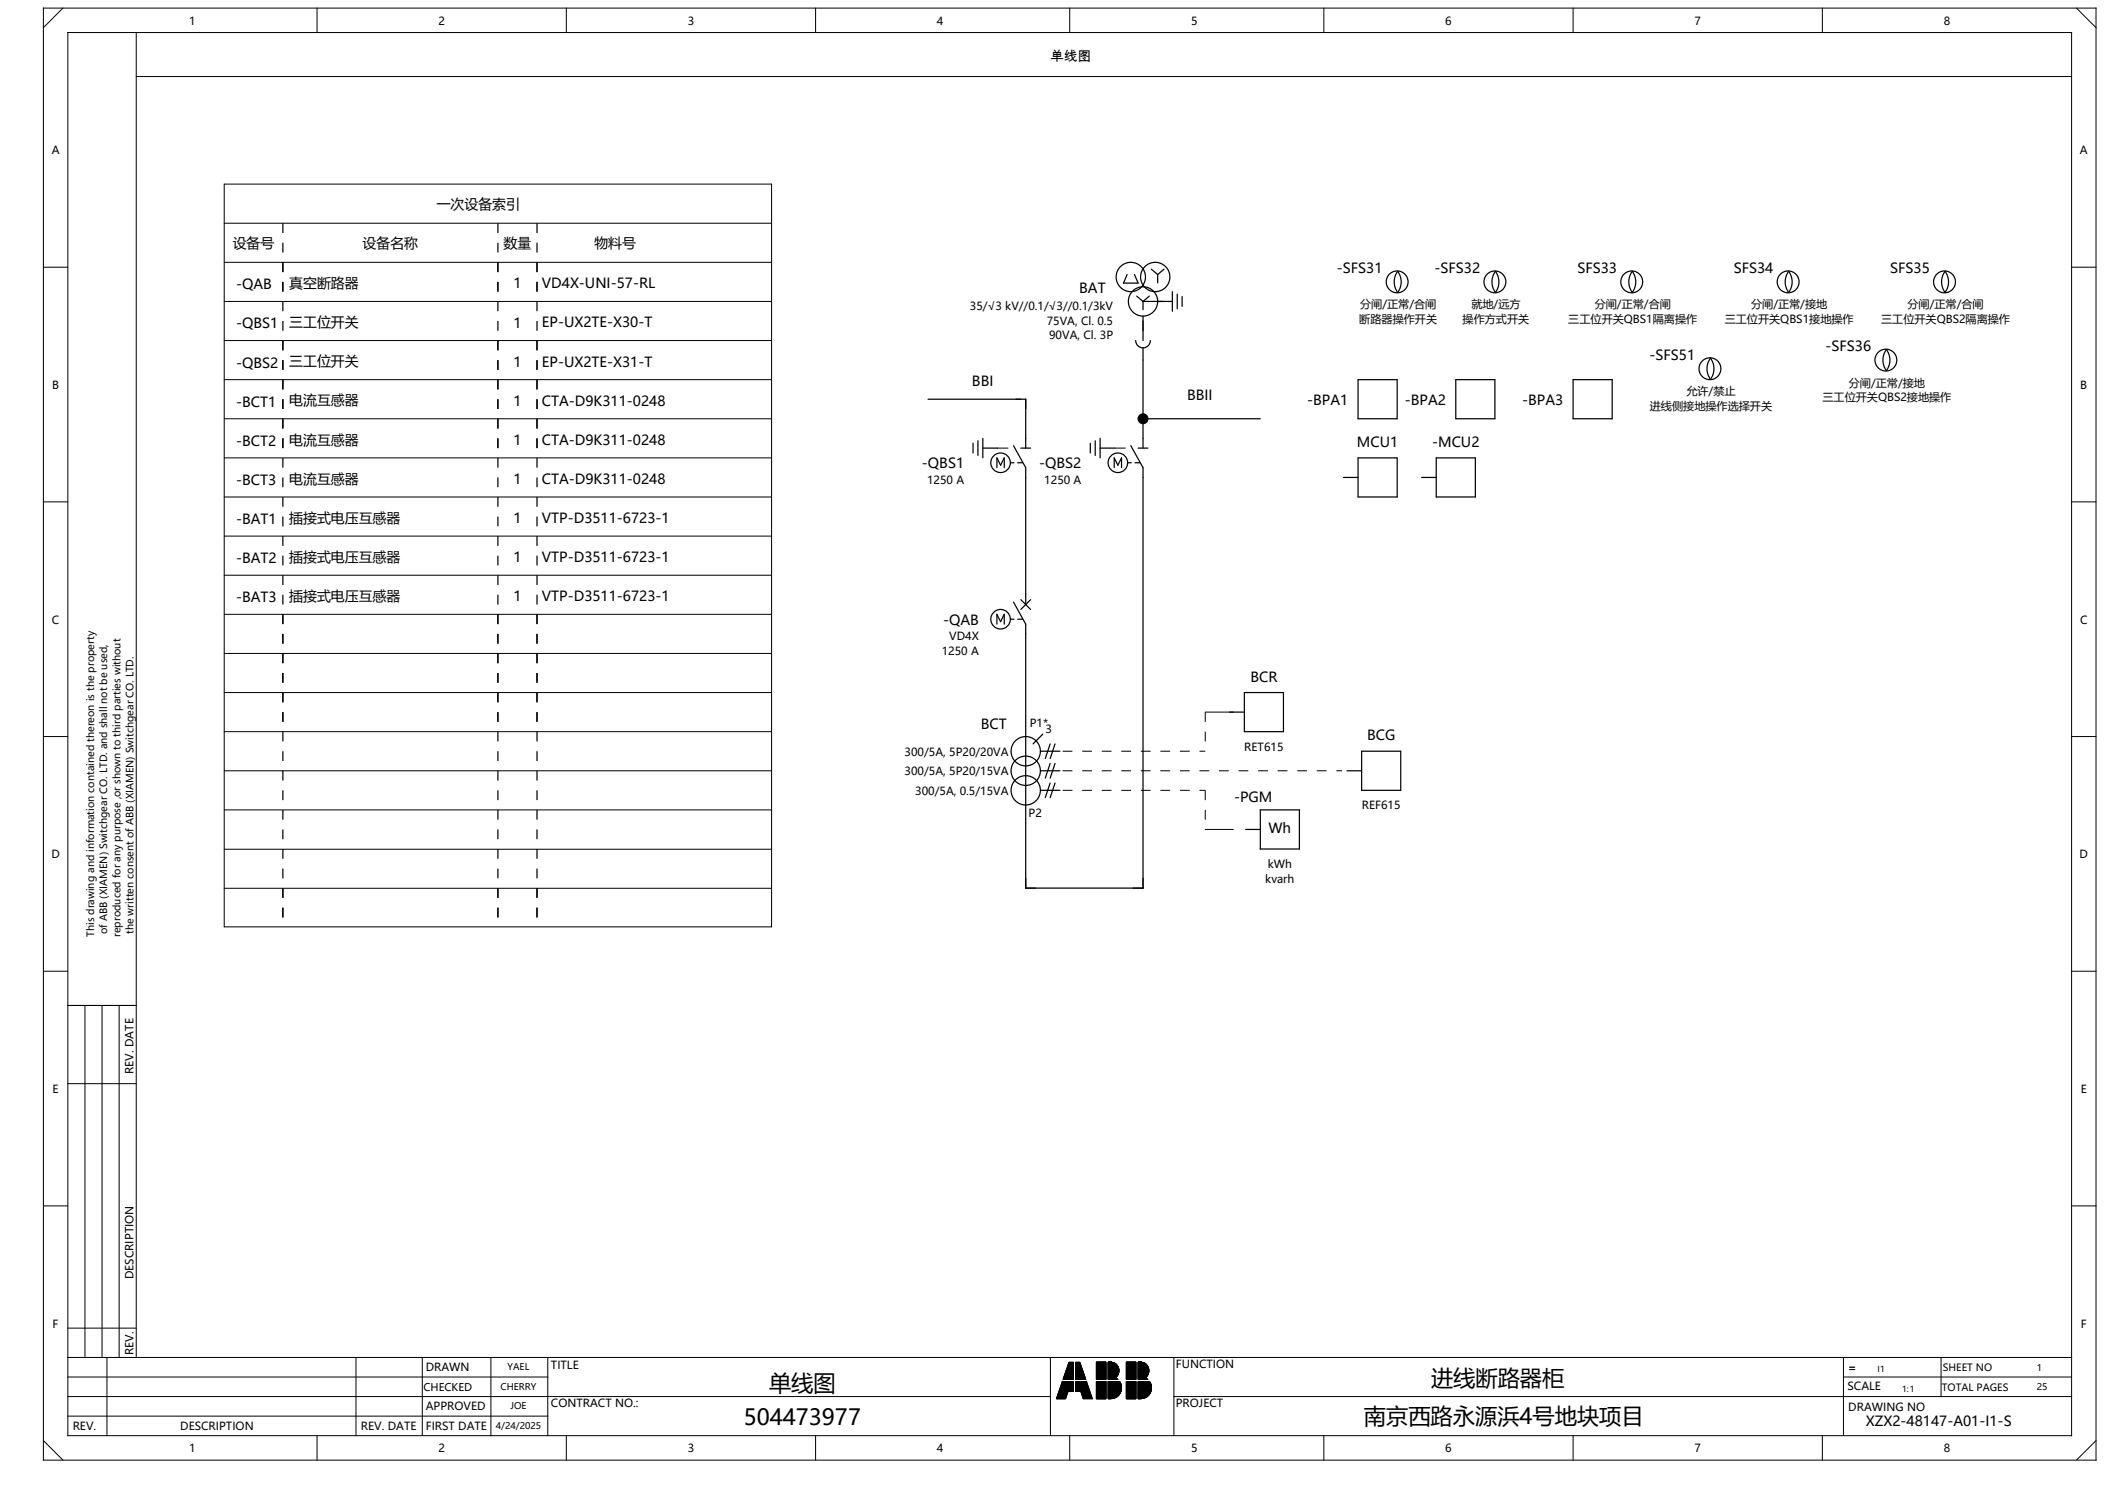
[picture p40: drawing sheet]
<svg xmlns="http://www.w3.org/2000/svg" width="297mm" height="210mm" viewBox="0 0 297 210" stroke-linecap="round" stroke-linejoin="round" font-family="sans-serif">
<defs><g id="words">
<g font-size="3.1">
<text x="108" y="195.2">单线图</text>
<text x="201" y="194.5">进线断路器柜</text>
<text x="104.4" y="200">504473977</text>
<text x="191.5" y="199.9">南京西路永源浜4号地块项目</text>
</g>
<g font-size="2">
<text x="61.3" y="29.4">一次设备索引</text>
<text x="32.7" y="34.9">设备号</text>
<text x="50.9" y="34.9">设备名称</text>
<text x="70.7" y="34.9">数量</text>
<text x="83.5" y="34.9">物料号</text>
<text x="33.2" y="40.6">-QAB</text>
<text x="40.6" y="40.4">真空断路器</text>
<text x="72.1" y="40.5">1</text>
<text x="76.1" y="40.5">VD4X-UNI-57-RL</text>
<text x="151.5" y="41.2">BAT</text>
<text x="187.7" y="38.3">-SFS31</text>
<text x="201.4" y="38.3">-SFS32</text>
<text x="221.5" y="38.3">SFS33</text>
<text x="243.5" y="38.3">SFS34</text>
<text x="265.4" y="38.3">SFS35</text>
<text x="33.2" y="46.1">-QBS1</text>
<text x="40.6" y="45.9">三工位开关</text>
<text x="72.1" y="46">1</text>
<text x="76.1" y="46">EP-UX2TE-X30-T</text>
<text x="33.2" y="51.6">-QBS2</text>
<text x="40.6" y="51.4">三工位开关</text>
<text x="72.1" y="51.5">1</text>
<text x="76.1" y="51.5">EP-UX2TE-X31-T</text>
<text x="231.6" y="50.5">-SFS51</text>
<text x="256.3" y="49.3">-SFS36</text>
<text x="33.2" y="57.1">-BCT1</text>
<text x="40.6" y="56.9">电流互感器</text>
<text x="72.1" y="57">1</text>
<text x="76.1" y="56.9">CTA-D9K311-0248</text>
<text x="136.5" y="54.2">BBI</text>
<text x="166.7" y="56.2">BBII</text>
<text x="183.6" y="56.8">-BPA1</text>
<text x="197.3" y="56.8">-BPA2</text>
<text x="213.8" y="56.8">-BPA3</text>
<text x="33.2" y="62.6">-BCT2</text>
<text x="40.6" y="62.4">电流互感器</text>
<text x="72.1" y="62.4">1</text>
<text x="76.1" y="62.4">CTA-D9K311-0248</text>
<text x="129.5" y="65.7">-QBS1</text>
<text x="145.9" y="65.7">-QBS2</text>
<text x="190.5" y="62.7">MCU1</text>
<text x="201.1" y="62.7">-MCU2</text>
<text x="33.2" y="68.1">-BCT3</text>
<text x="40.6" y="67.9">电流互感器</text>
<text x="72.1" y="67.9">1</text>
<text x="76.1" y="67.9">CTA-D9K311-0248</text>
<text x="33.2" y="73.5">-BAT1</text>
<text x="40.6" y="73.4">插接式电压互感器</text>
<text x="72.1" y="73.4">1</text>
<text x="76.1" y="73.4">VTP-D3511-6723-1</text>
<text x="33.2" y="79">-BAT2</text>
<text x="40.6" y="78.9">插接式电压互感器</text>
<text x="72.1" y="78.9">1</text>
<text x="76.1" y="78.9">VTP-D3511-6723-1</text>
<text x="33.2" y="84.5">-BAT3</text>
<text x="40.6" y="84.4">插接式电压互感器</text>
<text x="72.1" y="84.4">1</text>
<text x="76.1" y="84.4">VTP-D3511-6723-1</text>
<text x="132.4" y="87.7">-QAB</text>
<text x="175.6" y="95.7">BCR</text>
<text x="137.7" y="102.3">BCT</text>
<text x="192" y="103.9">BCG</text>
<text x="173.3" y="112.6">-PGM</text>
<text x="178.1" y="116.9">Wh</text>
<text x="262" y="200.2">XZX2-48147-A01-I1-S</text>
</g>
<text font-size="1.9" x="147.5" y="8.6">单线图</text>
<g font-size="1.6">
<text x="26.6" y="3.5">1</text>
<text x="61.6" y="3.5">2</text>
<text x="96.6" y="3.5">3</text>
<text x="131.6" y="3.5">4</text>
<text x="167.3" y="3.5">5</text>
<text x="202.9" y="3.5">6</text>
<text x="237.9" y="3.5">7</text>
<text x="272.9" y="3.5">8</text>
<text x="7.3" y="21.7">A</text>
<text x="292.1" y="21.7">A</text>
<text x="136.2" y="43.5">35/√3 kV//0.1/√3//0.1/3kV</text>
<text x="147" y="45.6">75VA, Cl. 0.5</text>
<text x="147.3" y="47.6">90VA, Cl. 3P</text>
<text x="190.9" y="45.4">断路器操作开关</text>
<text x="191" y="43.3">分闸/正常/合闸</text>
<text x="205.4" y="45.4">操作方式开关</text>
<text x="206.6" y="43.3">就地/远方</text>
<text x="220.2" y="45.4">三工位开关QBS1隔离操作</text>
<text x="223.9" y="43.3">分闸/正常/合闸</text>
<text x="242.2" y="45.4">三工位开关QBS1接地操作</text>
<text x="245.9" y="43.3">分闸/正常/接地</text>
<text x="264.2" y="45.4">三工位开关QBS2隔离操作</text>
<text x="267.9" y="43.3">分闸/正常/合闸</text>
<text x="7.3" y="54.6">B</text>
<text x="231.7" y="57.5">进线侧接地操作选择开关</text>
<text x="236.8" y="55.5">允许/禁止</text>
<text x="255.9" y="56.3">三工位开关QBS2接地操作</text>
<text x="259.6" y="54.3">分闸/正常/接地</text>
<text x="292.1" y="54.6">B</text>
<text x="130.2" y="67.9">1250 A</text>
<text x="146.6" y="67.9">1250 A</text>
<text x="7.3" y="87.5">C</text>
<text x="133.3" y="89.8">VD4X</text>
<text x="292.1" y="87.5">C</text>
<text x="132.2" y="91.9">1250 A</text>
<text x="127" y="106.1">300/5A, 5P20/20VA</text>
<text x="144.6" y="102.1">P1*</text>
<text x="146.8" y="102.8">3</text>
<text x="174.7" y="105.4">RET615</text>
<text x="127" y="108.8">300/5A, 5P20/15VA</text>
<text x="128.5" y="111.6">300/5A, 0.5/15VA</text>
<text x="191.2" y="113.6">REF615</text>
<text x="144.4" y="114.7">P2</text>
<text x="7.2" y="120.5">D</text>
<text x="177.7" y="123.9">kvarh</text>
<text x="178" y="121.9">kWh</text>
<text x="292" y="120.5">D</text>
<text x="7.4" y="153.4">E</text>
<text x="18.7" y="150.7" transform="rotate(-90 18.7 150.7)">REV. DATE</text>
<text x="292.2" y="153.4">E</text>
<text x="18.7" y="179.6" transform="rotate(-90 18.7 179.6)">DESCRIPTION</text>
<text x="7.4" y="186.4">F</text>
<text x="18.7" y="190.2" transform="rotate(-90 18.7 190.2)">REV.</text>
<text x="165.1" y="192">FUNCTION</text>
<text x="292.2" y="186.4">F</text>
<text x="59.8" y="192.5">DRAWN</text>
<text x="59.8" y="198">APPROVED</text>
<text x="77.4" y="192.2">TITLE</text>
<text x="77.4" y="197.5">CONTRACT NO.:</text>
<text x="165.1" y="197.5">PROJECT</text>
<text x="259.4" y="195.1">SCALE</text>
<text x="259.6" y="192.5">=</text>
<text x="10.2" y="200.8">REV.</text>
<text x="25.3" y="200.8">DESCRIPTION</text>
<text x="26.6" y="203.9">1</text>
<text x="50.7" y="200.8">REV. DATE</text>
<text x="59.8" y="200.7">FIRST DATE</text>
<text x="61.6" y="203.9">2</text>
<text x="96.6" y="203.9">3</text>
<text x="131.6" y="203.9">4</text>
<text x="167.3" y="203.9">5</text>
<text x="202.9" y="203.9">6</text>
<text x="237.9" y="203.9">7</text>
<text x="259.6" y="198">DRAWING NO</text>
<text x="272.9" y="203.9">8</text>
</g>
<text font-size="1.5" x="59.5" y="195.2">CHECKED</text>
<g font-size="1.4">
<text x="13.2" y="131.5" transform="rotate(-90 13.2 131.5)">This drawing and information contained thereon is the property</text>
<text x="15.1" y="131.1" transform="rotate(-90 15.1 131.1)">of ABB (XIAMEN) Switchgear CO. LTD. and shall not be used,</text>
<text x="16.9" y="131.5" transform="rotate(-90 16.9 131.5)">reproduced for any purpose ,or shown to third parties without</text>
<text x="18.8" y="131.1" transform="rotate(-90 18.8 131.1)">the written consent of ABB (XIAMEN) Switchgear CO. LTD.</text>
<text x="272.7" y="195.3">TOTAL PAGES</text>
<text x="272.8" y="192.5">SHEET NO</text>
</g>
<g font-size="1.3">
<text x="70.3" y="195.1">CHERRY</text>
<text x="71.3" y="192.3">YAEL</text>
<text x="71.7" y="197.8">JOE</text>
<text x="286" y="192.4">1</text>
<text x="286" y="195.2">25</text>
<text x="69.6" y="200.6">4/24/2025</text>
</g>
<g font-size="1.2">
<text x="263.7" y="192.6">I1</text>
<text x="267.1" y="195.4">1:1</text>
</g>
</g></defs>
<g fill="none" stroke="#000" stroke-width=".14">
<path d="M6.1 1.1h288.2v203.9h-288.2zM8.8 1.1l-2.7 2.8M9.5 4.6h281.4v196.9h-281.4zM19.1 4.6v186M19.1 10.7h271.8M44.5 1.1v3.5M79.5 1.1v3.5M114.5 1.1v3.5M150.2 1.1v3.5M185.9 1.1v3.5M220.9 1.1v3.5M255.9 1.1v3.5"/>
<path d="M291.6 1.1l2.7 2.8M6.1 37.5h3.4M31.5 25.8h76.9v104.3h-76.9zM31.5 31.3h76.9M31.5 36.8h76.9M290.9 37.5h3.4M31.5 42.3h76.9M31.5 47.8h76.9M31.5 53.3h76.9M31.5 58.8h76.9M6.1 70.5h3.4M31.5 64.3h76.9"/>
<path d="M31.5 69.8h76.9M31.5 75.3h76.9M140.1 62.9h1.5M156.5 62.9h1.5M290.9 70.5h3.4M31.5 80.7h76.9M31.5 86.2h76.9M31.5 91.7h76.9M31.5 97.2h76.9M169.2 100h4M6.1 103.4h3.4M31.5 102.7h76.9"/>
<path d="M31.5 108.2h76.9M31.5 113.7h76.9M31.5 119.2h76.9M169.2 116.4h4M290.9 103.4h3.4M6.1 136.3h3.4M31.5 124.7h76.9M290.9 136.3h3.4M9.5 141.1h9.6M9.5 152.1h9.6M11.9 141.1v49.5M14.3 141.1v49.5"/>
<path d="M16.7 141.1v49.5M6.1 169.3h3.4M290.9 169.3h3.4M9.5 198.8h67.4M9.5 196h138M9.5 193.3h67.4M9.5 190.6h281.4M9.5 186.4h9.6M15 190.6v10.9M50 190.6v10.9M59.3 190.6v10.9M68.9 190.6v11"/>
<path d="M76.9 190.6v10.9M147.5 190.6v10.9M149.2 194l-.8 2.3h1.2l.4-1M149.2 194h1.5v1.3h-.7M149.2 194l.8 1.3M150.1 191.2h.6v2.4h-1.4zM151 191.2h.6l.9 2.4h-1.5zM152.6 194l.8 2.3h-1.3l-.3-1M152.6 194h-1.6v1.3h.8M152.6 194l-.8 1.3M154 191.2h1.3v2.4h-1.3zM154 193.9h1.3v2.4h-1.3z"/>
<path d="M155.6 194h1.6M155.6 191.2h.6M155.6 192.6h1.5M155.6 191.7h1.3M155.6 191.8h1.4M155.6 191.9h1.4M155.6 192h1.5M155.6 192.1h1.5M155.6 192.2h1.5M155.6 192.3h1.5M155.6 192.7h1.5M155.6 192.8h1.5"/>
<path d="M155.6 192.8h1.4M155.6 192.9h1.4M155.6 193h1.4M155.6 193.1h1.3M155.6 191.6h1.2M155.6 191.4h.9M155.6 191.4h1M155.6 191.5h1.1M155.6 191.3h.8M155.6 193.2h1.2M155.6 195.2h1.8M155.6 194.3h1.8"/>
<path d="M155.6 194.4h1.8M155.6 194.1h1.7M155.6 194.2h1.7M155.6 194.2h1.8M155.6 193.5h1.2M155.6 194h1.7M155.6 194.5h1.8M155.6 194.5h1.9M155.6 194.6h1.9M155.6 194.7h1.9M155.6 194.8h1.9M155.6 194.9h1.9"/>
<path d="M155.6 195h1.9M155.6 195.1h1.9M155.6 195.5h1.7M155.6 195.6h1.7M155.6 195.6h1.6M155.6 195.7h1.6M155.6 195.8h1.5M155.6 195.9h1.5M155.6 195.9h1.4M155.6 196h1.3M155.6 196.1h1.2M155.6 195.3h1.8"/>
<path d="M155.6 195.4h1.8M155.6 193.3h1.2M155.6 193.3h1.1M155.6 193.4h1M155.6 193.5h1.1M155.6 196.1h1.1M155.6 196.2h1M155.6 196.3h.8M155.6 192.4h1.5M155.6 192.5h1.5M155.9 191.2a1.2 1.2 0 0 1 1.2 .9 1.2 1.2 0 0 1-.5 1.3M155.9 191.2h.1"/>
<path d="M155.9 191.2h-.3v2.4h1.3M155.9 191.2h.3M156.2 191.2l.2 .1M156.4 191.3l.1 .1M156.4 196.3h-.5M156.5 191.4h.1M156.6 193.4l.1 .1M156.6 196.2l-.2 .1M156.6 193.4l.3 .2M156.6 191.4l.1 .1M156.7 193.3l-.1 .1M156.7 193.5h.1"/>
<path d="M156.7 196.1l-.1 .1M156.7 191.5l.1 .1M156.8 193.3h-.1M156.8 191.6l.1 .1M156.8 193.5l.1 .1M156.8 196.1h-.1M156.8 193.2v.1M156.9 191.7h.1M156.9 193.1l-.1 .1M156.9 191.7l.1 .1M156.9 196l-.1 .1M156.9 193.1h.1"/>
<path d="M157 191.8v.1M157 193l-.1 .1M157 191.9h.1M157 195.9l-.1 .1M157 192.9v.1M157 191.9l.1 .1M157 192.8v.1M157.1 192v.1M157.1 192.8h-.1M157.1 195.9h-.1M157.1 192.1h.1M157.1 192.7v.1"/>
<path d="M157.1 192.1v.1M157.1 192.6v.1M157.1 192.2v.1M157.1 192.6h.1M157.1 192.3v.1M157.1 192.5v.1M157.1 192.4h.1M157.1 192.4v.1M157.1 195.8v.1M157.2 195.7l-.1 .1M157.2 193.9a1.54 1.54 0 0 1-1.3 2.4M157.2 193.9h-1.6v2.4h.3"/>
<path d="M157.2 193.9v.1M157.2 194h.1M157.2 195.6v.1M157.3 194v.1M157.3 195.6h-.1M157.3 194.1v.1M157.3 195.5v.1M157.3 194.2h.1M157.4 195.4l-.1 .1M157.4 194.2v.1M157.4 195.4h.1M157.4 194.3v.1"/>
<path d="M157.4 195.3v.1M157.4 194.4v.1M157.4 195.2v.1M157.4 194.5h.1M157.4 195.2h.1M157.5 194.5v.1M157.5 195.1l-.1 .1M157.5 194.6v.1M157.5 195v.1M157.5 194.7h.1M157.5 194.9v.1M157.5 194.7v.1"/>
<path d="M157.5 194.9h.1M157.5 194.8v.1M158.2 191.2h1.3v2.4h-1.3zM158.2 193.9h1.3v2.4h-1.3zM159.8 194h1.6M159.8 191.2h.6M159.8 192.6h1.5M159.8 191.7h1.3M159.8 191.8h1.4M159.8 191.9h1.4M159.8 192h1.5M159.8 192.1h1.5"/>
<path d="M159.8 192.2h1.5M159.8 192.3h1.5M159.8 192.7h1.5M159.8 192.8h1.5M159.8 192.8h1.4M159.8 192.9h1.4M159.8 193h1.4M159.8 193.1h1.3M159.8 191.6h1.2M159.8 191.4h.9M159.8 191.4h1M159.8 191.5h1.1"/>
<path d="M159.8 191.3h.8M159.8 193.2h1.2M159.8 195.2h1.9M159.8 195.2h1.8M159.8 194.3h1.8M159.8 194.4h1.8M159.8 194.1h1.7M159.8 194.2h1.8M159.8 193.5h1.2M159.8 194h1.7M159.8 194.5h1.9M159.8 194.6h1.9"/>
<path d="M159.8 194.7h1.9M159.8 194.8h1.9M159.8 194.9h1.9M159.8 195h1.9M159.8 195.1h1.9M159.8 195.5h1.7M159.8 195.6h1.7M159.8 195.6h1.6M159.8 195.7h1.6M159.8 195.8h1.5M159.8 195.9h1.5M159.8 195.9h1.4"/>
<path d="M159.8 196h1.3M159.8 196.1h1.2M159.8 195.3h1.8M159.8 195.4h1.8M159.8 193.3h1.2M159.8 193.3h1.1M159.8 193.4h1M159.8 193.5h1.1M159.8 196.1h1.1M159.8 196.2h1M159.8 196.3h.8M159.8 192.4h1.5"/>
<path d="M159.8 192.5h1.5M160.1 191.2a1.2 1.2 0 0 1 1.2 .9 1.2 1.2 0 0 1-.5 1.3M160.1 191.2h.1M160.1 191.2h-.3v2.4h1.3M160.1 191.2h.3M160.4 191.2l.2 .1M160.6 191.3l.1 .1M160.6 196.3h-.4M160.7 191.4h.1M160.8 193.4l.1 .1M160.8 196.2l-.2 .1M160.8 193.4l.3 .2"/>
<path d="M160.8 191.4l.1 .1M160.9 193.3l-.1 .1M160.9 193.5h.1M160.9 196.1l-.1 .1M160.9 191.5l.1 .1M161 193.3h-.1M161 191.6l.1 .1M161 193.5l.1 .1M161 196.1h-.1M161 193.2v.1M161.1 191.7h.1M161.1 193.1l-.1 .1"/>
<path d="M161.1 191.7l.1 .1M161.1 196l-.1 .1M161.1 193.1h.1M161.2 191.8v.1M161.2 193l-.1 .1M161.2 191.9h.1M161.2 195.9l-.1 .1M161.2 192.9v.1M161.2 191.9l.1 .1M161.2 192.8v.1M161.3 192v.1M161.3 192.8h-.1"/>
<path d="M161.3 195.9h-.1M161.3 192.1h.1M161.3 192.7v.1M161.3 192.1v.1M161.3 192.6v.1M161.3 192.2v.1M161.3 192.6h.1M161.3 192.3v.1M161.3 192.5v.1M161.3 192.4h.1M161.3 192.4v.1M161.3 195.8v.1"/>
<path d="M161.4 195.7l-.1 .1M161.4 193.9a1.54 1.54 0 0 1-1.2 2.4M161.4 193.9h-1.6v2.4h.4M161.4 193.9v.1M161.4 194h.1M161.4 195.6v.1M161.5 194v.1M161.5 195.6h-.1M161.5 194.1l.1 .1M161.5 195.5v.1M161.6 194.2h.1M161.6 195.4l-.1 .1"/>
<path d="M161.6 194.2v.1M161.6 195.4h.1M161.6 194.3v.1M161.6 195.3v.1M161.6 194.4l.1 .1M161.6 195.2v.1M161.7 194.5h.1M161.7 195.2h-.1M161.7 194.5v.1M161.7 195.1v.1M161.7 194.6v.1M161.7 195v.1"/>
<path d="M161.7 194.9v.1M161.7 194.7h.1M161.7 194.9h.1M161.7 194.7v.1M161.7 194.8v.1M164.8 196h126.1M164.8 190.6v10.9M258.9 193.3h32M258.9 190.6v10.9M272.6 190.6v5.4M6.1 202.2l2.7 2.8M44.5 201.5v3.5"/>
<path d="M79.5 201.5v3.5M114.5 201.5v3.5M150.2 201.5v3.5M185.9 201.5v3.5M220.9 201.5v3.5M255.9 201.5v3.5M294.3 202.2l-2.7 2.8"/>
</g>
<g fill="#000" stroke="#000" stroke-width=".14">
<path d="M149.2 194h1.5v1.3h-.7zM149.2 194l.8 1.3-.4 1h-1.2zM150.1 191.2h.6v2.4h-1.4zM151 191.2h.6l.9 2.4h-1.5zM151 194h1.6l-.8 1.3h-.8zM152.6 194l.8 2.3h-1.3l-.3-1zM154 191.2h1.3v2.4h-1.3zM154 193.9h1.3v2.4h-1.3zM155.6 192.6h1.5zM155.6 191.7l1.4 .1zM155.6 191.8l1.4 .1zM155.6 191.9h1.4z"/>
<path d="M155.6 191.9l1.5 .1zM155.6 192l1.5 .1zM155.6 192.1h1.5zM155.6 192.1l1.5 .1zM155.6 192.2l1.5 .1zM155.6 191.7h1.3zM155.6 192.7h1.5zM155.6 192.8h1.5zM155.6 192.8h1.4zM155.6 192.9h1.4zM155.6 193h1.4zM155.6 191.6l1.3 .1z"/>
<path d="M155.6 191.4h1zM155.6 191.4l1.1 .1zM155.6 191.5l1.2 .1zM155.6 191.2h.6zM155.6 191.2l.8 .1zM155.6 191.3l.9 .1zM155.6 193.1h1.3zM155.6 195.2h1.8zM155.6 194.3l1.8 .1zM155.6 194.1l1.7 .1zM155.6 194.2h1.8zM155.6 194.2l1.8 .1z"/>
<path d="M155.6 193.5h1.2l.1 .1h-1.3zM155.6 193.9l1.6 .1zM155.6 194h1.7zM155.6 194l1.7 .1zM155.6 194.4l1.8 .1zM155.6 194.5h1.9zM155.6 194.5l1.9 .1zM155.6 194.6l1.9 .1zM155.6 194.7h1.9zM155.6 194.7l1.9 .1zM155.6 194.8h1.9zM155.6 194.9h1.9z"/>
<path d="M155.6 195h1.9zM155.6 195.1h1.9zM155.6 195.5h1.7zM155.6 195.6h1.7zM155.6 195.6h1.6zM155.6 195.7h1.6zM155.6 195.8h1.5zM155.6 195.9h1.5zM155.6 195.9h1.4zM155.6 196h1.3zM155.6 195.3h1.8zM155.6 195.4h1.8z"/>
<path d="M155.6 193.2h1.2zM155.6 193.3h1.2zM155.6 193.3h1.1zM155.6 193.4l1.1 .1zM155.6 193.5h1.2zM155.6 196.1h1.2zM155.6 196.1h1.1zM155.6 196.2h1zM155.6 196.3h.8zM155.6 192.3l1.5 .1zM155.6 192.4h1.5zM155.6 192.5h1.5z"/>
<path d="M158.2 191.2h1.3v2.4h-1.3zM158.2 193.9h1.3v2.4h-1.3zM159.8 195.2h1.9zM159.8 194h1.7zM159.8 194.3l1.8 .1zM159.8 194.2l1.8 .1zM159.8 194.2h1.8zM159.8 194.1l1.8 .1zM159.8 194l1.7 .1zM159.8 195.1h1.9zM159.8 195h1.9zM159.8 194.9h1.9z"/>
<path d="M159.8 194.8h1.9zM159.8 194.7l1.9 .1zM159.8 194.7h1.9zM159.8 194.6l1.9 .1zM159.8 194.5l1.9 .1zM159.8 194.5h1.9zM159.8 194.4l1.9 .1zM159.8 195.6h1.7zM159.8 195.5h1.7zM159.8 195.4h1.8zM159.8 195.3h1.8zM159.8 195.2h1.8z"/>
<path d="M159.8 193.1h1.3zM159.8 193.5h1.2l.1 .1h-1.3zM159.8 193.5h1.2zM159.8 193.4l1.1 .1zM159.8 193.3h1.1zM159.8 193.3h1.2zM159.8 193.2h1.2zM159.8 195.9h1.4zM159.8 196.3h.8zM159.8 196.2h1zM159.8 196.1h1.1zM159.8 196.1h1.2z"/>
<path d="M159.8 196h1.3zM159.8 193.9l1.6 .1zM159.8 195.9h1.5zM159.8 195.8h1.5zM159.8 195.7h1.6zM159.8 195.6h1.6zM159.8 191.9h1.4zM159.8 191.8l1.4 .1zM159.8 191.7l1.4 .1zM159.8 191.2l.8 .1zM159.8 191.2h.6zM159.8 191.6l1.3 .1z"/>
<path d="M159.8 191.5l1.2 .1zM159.8 191.4l1.1 .1zM159.8 191.4h1zM159.8 191.7h1.3zM159.8 191.3l.9 .1zM159.8 193h1.4zM159.8 192.9h1.4zM159.8 192.8h1.4zM159.8 192.6h1.5zM159.8 192.2l1.5 .1zM159.8 192.1l1.5 .1zM159.8 192.1h1.5z"/>
<path d="M159.8 192.3l1.5 .1zM159.8 192.5h1.5zM159.8 192.4h1.5zM159.8 192l1.5 .1zM159.8 192.7h1.5zM159.8 192.8h1.5zM159.8 191.9l1.5 .1z"/>
</g>
<g fill="none" stroke="#000" stroke-width=".17">
<path d="M158.3 38.5l-.5 1.2h2l-.5-1.2M161.7 37.8l.9 .7M162.6 38.5v1.2M163.5 37.8l-.9 .7M196.3 38.1a2.47 2.47 0 0 1 0 2.9 2.47 2.47 0 0 1 0-2.9zM210 38.1a2.48 2.48 0 0 1 0 2.9 2.47 2.47 0 0 1 0-2.9zM229.2 38.1a2.47 2.47 0 0 1 0 2.9 2.47 2.47 0 0 1 0-2.9zM251.2 38.1a2.47 2.47 0 0 1 0 2.9 2.47 2.47 0 0 1 0-2.9zM273.1 38.1a2.47 2.47 0 0 1 0 2.9 2.47 2.47 0 0 1 0-2.9zM130.3 56h13.7v6.9M159.5 47.8a1.03 1.03 0 0 0 1 1 1.03 1.03 0 0 0 1-1M159.6 41.6l.9 .7"/>
<path d="M160.5 42.3v1.2M160.5 44.4v3.4M160.5 48.8v9.3M160.5 59.5v3.4M160.5 42.3h4.1M161.2 58.8h15.8M161.4 41.6l-.9 .7M164.6 40.9v2.8M165.3 41.3v2M166 41.6v1.4M190.7 53.3h5.5v5.5h-5.5zM204.4 53.3h5.5v5.5h-5.5z"/>
<path d="M220.9 53.3h5.5v5.5h-5.5zM240.2 50.3a2.47 2.47 0 0 1 0 2.9 2.47 2.47 0 0 1 0-2.9zM264.9 49.1a2.47 2.47 0 0 1 0 2.9 2.47 2.47 0 0 1 0-2.9zM136.6 62.2v1.4M137.3 61.9v2M138 61.5v2.8M138 62.9h2.1M140 65.6v-1.3l.5 1 .5-1v1.3M141.9 65h.5M142.3 62.6l1.7 3v19.3M142.9 65h.7M143.4 62.9h1.3"/>
<path d="M153.1 62.2v1.4M153.8 61.9v2M154.5 62.9h2M154.5 61.5v2.8M156.5 65.6v-1.3l.5 1 .5-1v1.3M158.3 65h.6M158.8 62.6l1.7 3v59.1h-16.5v-37.1l-1.7-3.1M159.4 65h.7M159.8 62.9h1.4M188.6 67h2.1M190.7 64.3h5.5v5.5h-5.5zM199.6 67h2.1"/>
<path d="M201.7 64.3h5.5v5.5h-5.5zM140 87.6v-1.4l.5 1.1 .5-1.1v1.4M141.9 86.9h.5M142.9 86.9h.7M143.4 84.2l1.3 1.4M144.7 84.2l-1.3 1.4M172.7 100h2M174.7 97.2h5.5v5.5h-5.5zM146.1 105.5h2.7M146.1 108.2h2.7M146.1 110.9h2.7M146.4 103.1l-1.3 1.3"/>
<path d="M147.5 104.4l-.7 2.1M147.5 107.2l-.7 2M147.5 109.9l-.7 2.1M148.2 104.4l-.7 2.1M148.2 107.2l-.7 2M148.2 109.9l-.7 2.1M174.9 116.4h2.1M177 113.7h5.5v5.5h-5.5zM189.2 108.2h2M191.2 105.5h5.5v5.4h-5.5z"/>
<circle cx="158.8" cy="38.9" r="2.06"/>
<circle cx="162.2" cy="38.9" r="2.06"/>
<circle cx="196.2" cy="39.6" r="1.53"/>
<circle cx="209.9" cy="39.6" r="1.53"/>
<circle cx="229.1" cy="39.6" r="1.53"/>
<circle cx="251.1" cy="39.6" r="1.53"/>
<circle cx="273.1" cy="39.6" r="1.53"/>
<circle cx="160.5" cy="42.3" r="2.06"/>
<circle cx="240.1" cy="51.8" r="1.53"/>
<circle cx="264.8" cy="50.5" r="1.53"/>
<circle cx="140.5" cy="65" r="1.37"/>
<circle cx="157" cy="65" r="1.37"/>
<circle cx="140.5" cy="86.9" r="1.37"/>
<circle cx="144" cy="110.9" r="2.06"/>
<circle cx="144" cy="108.2" r="2.06"/>
<circle cx="144" cy="105.5" r="2.06"/>
</g>
<g fill="none" stroke="#000" stroke-width=".17" stroke-dasharray="1.4 1.4" stroke-linecap="butt">
<path d="M39.7 36.8v5.5M39.7 31.3v5.5M69.9 31.3v98.8M69.9 36.8v5.5M75.4 31.3v98.9M75.4 36.8v5.5M39.7 42.3v5.5M39.7 47.8v5.5M39.7 53.3v5.5M39.7 58.8v5.5M69.9 47.8v5.5M69.9 53.3v5.5"/>
<path d="M69.9 58.8v5.5M75.4 47.8v5.5M75.4 53.3v5.5M75.4 58.8v5.5M39.7 64.3v5.5M39.7 69.8v5.5M39.7 75.3v5.4M39.7 80.7v5.5M39.7 86.2v5.5M39.7 91.7v5.5M39.7 97.2v5.5M69.9 86.2v5.5"/>
<path d="M69.9 91.7v5.5M69.9 97.2v5.5M75.4 86.2v5.5M75.4 91.7v5.5M75.4 97.2v5.5M39.7 102.7v5.5M39.7 108.2v5.5M39.7 113.7v16.5M39.7 124.7v5.5M69.9 124.7v5.5M75.4 124.7v5.5"/>
</g>
<circle cx="160.5" cy="58.8" r=".77" fill="#000"/>
<path d="M169.2 100v5.5M149.2 105.5h20M149.2 108.2h39.3M149.2 110.9h20M169.2 110.9v5.5" fill="none" stroke="#000" stroke-width=".14" stroke-dasharray="1.4 1.4" stroke-linecap="butt"/>
<use href="#words"/>
</svg>
